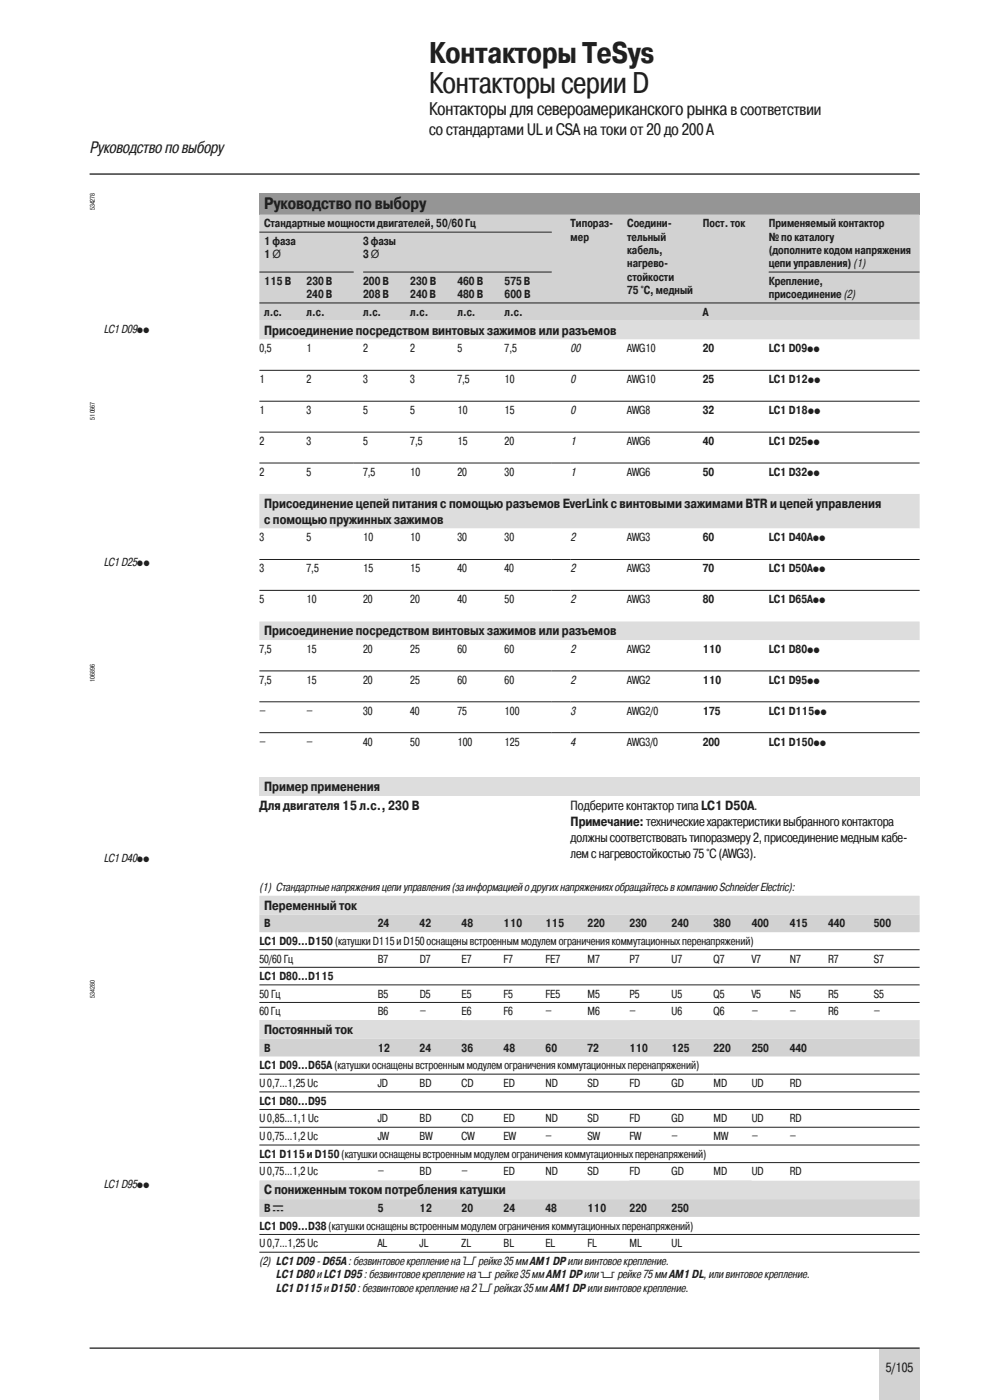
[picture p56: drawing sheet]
<svg xmlns="http://www.w3.org/2000/svg" width="210mm" height="297mm" viewBox="0 0 210 297" stroke-linecap="round" stroke-linejoin="round" font-family="sans-serif">
<defs><g id="words">
<g font-size="6.3" fill="#231f20">
<text x="91" y="13.4">Контакторы TeSys</text>
<text x="91" y="19.7">Контакторы серии D</text>
</g>
<text font-size="3.9" fill="#231f20" x="91" y="24.4">Контакторы для североамериканского рынка в соответствии</text>
<text font-size="3.6" fill="#231f20" x="19" y="32.6">Руководство по выбору</text>
<g font-size="3.5" fill="#231f20">
<text x="91" y="28.6">со стандартами UL и CSA на токи от 20 до 200 А</text>
<text x="56" y="44.4">Руководство по выбору</text>
</g>
<g font-size="2.8" fill="#231f20">
<text x="56" y="71">Присоединение посредством винтовых зажимов или разъемов</text>
<text x="56" y="107.7">Присоединение цепей питания с помощью разъемов EverLink с винтовыми зажимами BTR и цепей управления</text>
<text x="56" y="111.1">с помощью пружинных зажимов</text>
<text x="56" y="134.7">Присоединение посредством винтовых зажимов или разъемов</text>
<text x="56" y="167.7">Пример применения</text>
<text x="55" y="171.7">Для двигателя 15 л.с., 230 В</text>
<text x="121" y="171.7">Подберите контактор типа LC1 D50A.</text>
<text x="121" y="175.1">Примечание:технические характеристики выбранного контактора</text>
<text x="121" y="178.5">должны соответствовать типоразмеру 2, присоединение медным кабе-</text>
<text x="121" y="181.9">лем с нагревостойкостью 75 °C (AWG3).</text>
<text x="56" y="193">Переменный ток</text>
<text x="56" y="219.3">Постоянный ток</text>
<text x="56" y="253.3">С пониженным током потребления катушки</text>
<text x="187.8" y="290.9">5/105</text>
</g>
<g font-size="2.5" fill="#231f20">
<text x="56" y="48.2">Стандартные мощности двигателей, 50/60 Гц</text>
<text x="56" y="52">1 фаза</text>
<text x="77" y="52">3 фазы</text>
<text x="121" y="48.2">Типораз-</text>
<text x="121" y="51.1">мер</text>
<text x="133" y="48.2">Соедини-</text>
<text x="133" y="51.1">тельный</text>
<text x="133" y="53.9">кабель,</text>
<text x="149" y="48.2">Пост. ток</text>
<text x="163" y="48.2">Применяемый контактор</text>
<text x="163" y="51.1">№ по каталогу</text>
<text x="163" y="53.9">(дополните кодом напряжения</text>
<text x="56" y="54.8">1 Ø</text>
<text x="77" y="54.8">3 Ø</text>
<text x="133" y="56.7">нагрево-</text>
<text x="133" y="59.5">стойкости</text>
<text x="163" y="56.7">цепи управления) (1)</text>
<text x="56" y="60.4">115 В</text>
<text x="65" y="63.3">240 В</text>
<text x="65" y="60.4">230 В</text>
<text x="77" y="60.4">200 В</text>
<text x="77" y="63.3">208 В</text>
<text x="87" y="60.4">230 В</text>
<text x="87" y="63.3">240 В</text>
<text x="97" y="60.4">460 В</text>
<text x="97" y="63.3">480 В</text>
<text x="107" y="60.4">575 В</text>
<text x="107" y="63.3">600 В</text>
<text x="133" y="62.3">75 °C, медный</text>
<text x="163" y="60.4">Крепление,</text>
<text x="163" y="63.3">присоединение (2)</text>
<text x="22" y="70.6">LC1 D09pp</text>
<text x="56" y="67">л.с.</text>
<text x="65" y="67">л.с.</text>
<text x="77" y="67">л.с.</text>
<text x="87" y="67">л.с.</text>
<text x="97" y="67">л.с.</text>
<text x="107" y="67">л.с.</text>
<text x="149" y="67">A</text>
<text x="55" y="74.7">0,5</text>
<text x="65" y="74.7">1</text>
<text x="77" y="74.7">2</text>
<text x="87" y="74.7">2</text>
<text x="97" y="74.7">5</text>
<text x="107" y="74.7">7,5</text>
<text x="121" y="74.7">00</text>
<text x="133" y="74.7">AWG10</text>
<text x="149" y="74.7">20</text>
<text x="163" y="74.7">LC1 D09pp</text>
<text x="55" y="81.3">1</text>
<text x="65" y="81.3">2</text>
<text x="77" y="81.3">3</text>
<text x="87" y="81.3">3</text>
<text x="97" y="81.3">7,5</text>
<text x="107" y="81.3">10</text>
<text x="121" y="81.3">0</text>
<text x="133" y="81.3">AWG10</text>
<text x="149" y="81.3">25</text>
<text x="163" y="81.3">LC1 D12pp</text>
<text x="55" y="87.8">1</text>
<text x="65" y="87.8">3</text>
<text x="77" y="87.8">5</text>
<text x="87" y="87.8">5</text>
<text x="97" y="87.8">10</text>
<text x="107" y="87.8">15</text>
<text x="121" y="87.8">0</text>
<text x="133" y="87.8">AWG8</text>
<text x="149" y="87.8">32</text>
<text x="163" y="87.8">LC1 D18pp</text>
<text x="55" y="94.4">2</text>
<text x="65" y="94.4">3</text>
<text x="77" y="94.4">5</text>
<text x="87" y="94.4">7,5</text>
<text x="97" y="94.4">15</text>
<text x="107" y="94.4">20</text>
<text x="121" y="94.4">1</text>
<text x="133" y="94.4">AWG6</text>
<text x="149" y="94.4">40</text>
<text x="163" y="94.4">LC1 D25pp</text>
<text x="55" y="100.9">2</text>
<text x="65" y="100.9">5</text>
<text x="77" y="100.9">7,5</text>
<text x="87" y="100.9">10</text>
<text x="97" y="100.9">20</text>
<text x="107" y="100.9">30</text>
<text x="121" y="100.9">1</text>
<text x="133" y="100.9">AWG6</text>
<text x="149" y="100.9">50</text>
<text x="163" y="100.9">LC1 D32pp</text>
<text x="22" y="120">LC1 D25pp</text>
<text x="55" y="114.8">3</text>
<text x="65" y="114.8">5</text>
<text x="77" y="114.8">10</text>
<text x="87" y="114.8">10</text>
<text x="97" y="114.8">30</text>
<text x="107" y="114.8">30</text>
<text x="121" y="114.8">2</text>
<text x="133" y="114.8">AWG3</text>
<text x="149" y="114.8">60</text>
<text x="163" y="114.8">LC1 D40App</text>
<text x="55" y="121.4">3</text>
<text x="65" y="121.4">7,5</text>
<text x="77" y="121.4">15</text>
<text x="87" y="121.4">15</text>
<text x="97" y="121.4">40</text>
<text x="107" y="121.4">40</text>
<text x="121" y="121.4">2</text>
<text x="133" y="121.4">AWG3</text>
<text x="149" y="121.4">70</text>
<text x="163" y="121.4">LC1 D50App</text>
<text x="55" y="127.9">5</text>
<text x="65" y="127.9">10</text>
<text x="77" y="127.9">20</text>
<text x="87" y="127.9">20</text>
<text x="97" y="127.9">40</text>
<text x="107" y="127.9">50</text>
<text x="121" y="127.9">2</text>
<text x="133" y="127.9">AWG3</text>
<text x="149" y="127.9">80</text>
<text x="163" y="127.9">LC1 D65App</text>
<text x="55" y="138.5">7,5</text>
<text x="65" y="138.5">15</text>
<text x="77" y="138.5">20</text>
<text x="87" y="138.5">25</text>
<text x="97" y="138.5">60</text>
<text x="107" y="138.5">60</text>
<text x="121" y="138.5">2</text>
<text x="133" y="138.5">AWG2</text>
<text x="149" y="138.5">110</text>
<text x="163" y="138.5">LC1 D80pp</text>
<text x="55" y="145">7,5</text>
<text x="65" y="145">15</text>
<text x="77" y="145">20</text>
<text x="87" y="145">25</text>
<text x="97" y="145">60</text>
<text x="107" y="145">60</text>
<text x="121" y="145">2</text>
<text x="133" y="145">AWG2</text>
<text x="149" y="145">110</text>
<text x="163" y="145">LC1 D95pp</text>
<text x="55" y="151.6">–</text>
<text x="65" y="151.6">–</text>
<text x="77" y="151.6">30</text>
<text x="87" y="151.6">40</text>
<text x="97" y="151.6">75</text>
<text x="107" y="151.6">100</text>
<text x="121" y="151.6">3</text>
<text x="133" y="151.6">AWG2/0</text>
<text x="149" y="151.6">175</text>
<text x="163" y="151.6">LC1 D115pp</text>
<text x="55" y="158.1">–</text>
<text x="65" y="158.1">–</text>
<text x="77" y="158.1">40</text>
<text x="87" y="158.1">50</text>
<text x="97" y="158.1">100</text>
<text x="107" y="158.1">125</text>
<text x="121" y="158.1">4</text>
<text x="133" y="158.1">AWG3/0</text>
<text x="149" y="158.1">200</text>
<text x="163" y="158.1">LC1 D150pp</text>
<text x="22" y="182.7">LC1 D40pp</text>
<text x="55" y="189">(1) Стандартные напряжения цепи управления (за информацией о других напряжениях обращайтесь в компанию Schneider Electric):</text>
<text x="56" y="196.7">В</text>
<text x="80.1" y="196.7">24</text>
<text x="89" y="196.7">42</text>
<text x="97.9" y="196.7">48</text>
<text x="106.8" y="196.7">110</text>
<text x="115.7" y="196.7">115</text>
<text x="124.6" y="196.7">220</text>
<text x="133.5" y="196.7">230</text>
<text x="142.4" y="196.7">240</text>
<text x="151.3" y="196.7">380</text>
<text x="159.4" y="196.7">400</text>
<text x="167.5" y="196.7">415</text>
<text x="175.6" y="196.7">440</text>
<text x="185.3" y="196.7">500</text>
<text x="55" y="200.4">LC1 D09…D150 (катушки D115 и D150 оснащены встроенным модулем ограничения коммутационных перенапряжений)</text>
<text x="55" y="204.2">50/60 Гц</text>
<text x="55" y="207.9">LC1 D80…D115</text>
<text x="80.1" y="204.2">B7</text>
<text x="89" y="204.2">D7</text>
<text x="97.9" y="204.2">E7</text>
<text x="106.8" y="204.2">F7</text>
<text x="115.7" y="204.2">FE7</text>
<text x="124.6" y="204.2">M7</text>
<text x="133.5" y="204.2">P7</text>
<text x="142.4" y="204.2">U7</text>
<text x="151.3" y="204.2">Q7</text>
<text x="159.4" y="204.2">V7</text>
<text x="167.5" y="204.2">N7</text>
<text x="175.6" y="204.2">R7</text>
<text x="185.3" y="204.2">S7</text>
<text x="55" y="211.6">50 Гц</text>
<text x="55" y="215.3">60 Гц</text>
<text x="80.1" y="211.6">B5</text>
<text x="80.1" y="215.3">B6</text>
<text x="89" y="211.6">D5</text>
<text x="89" y="215.3">–</text>
<text x="97.9" y="211.6">E5</text>
<text x="97.9" y="215.3">E6</text>
<text x="106.8" y="215.3">F6</text>
<text x="106.8" y="211.6">F5</text>
<text x="115.7" y="211.6">FE5</text>
<text x="115.7" y="215.3">–</text>
<text x="124.6" y="211.6">M5</text>
<text x="124.6" y="215.3">M6</text>
<text x="133.5" y="211.6">P5</text>
<text x="133.5" y="215.3">–</text>
<text x="142.4" y="211.6">U5</text>
<text x="142.4" y="215.3">U6</text>
<text x="151.3" y="211.6">Q5</text>
<text x="151.3" y="215.3">Q6</text>
<text x="159.4" y="211.6">V5</text>
<text x="159.4" y="215.3">–</text>
<text x="167.5" y="211.6">N5</text>
<text x="167.5" y="215.3">–</text>
<text x="175.6" y="211.6">R5</text>
<text x="175.6" y="215.3">R6</text>
<text x="185.3" y="211.6">S5</text>
<text x="185.3" y="215.3">–</text>
<text x="55" y="226.8">LC1 D09…D65A(катушки оснащены встроенным модулем ограничения коммутационных перенапряжений)</text>
<text x="56" y="223">В</text>
<text x="80.1" y="223">12</text>
<text x="89" y="223">24</text>
<text x="97.9" y="223">36</text>
<text x="106.8" y="223">48</text>
<text x="115.7" y="223">60</text>
<text x="124.6" y="223">72</text>
<text x="133.5" y="223">110</text>
<text x="142.4" y="223">125</text>
<text x="151.3" y="223">220</text>
<text x="159.4" y="223">250</text>
<text x="167.5" y="223">440</text>
<text x="55" y="230.5">U 0,7…1,25 Uc</text>
<text x="80.1" y="230.5">JD</text>
<text x="89" y="230.5">BD</text>
<text x="97.9" y="230.5">CD</text>
<text x="106.8" y="230.5">ED</text>
<text x="115.7" y="230.5">ND</text>
<text x="124.6" y="230.5">SD</text>
<text x="133.5" y="230.5">FD</text>
<text x="142.4" y="230.5">GD</text>
<text x="151.3" y="230.5">MD</text>
<text x="159.4" y="230.5">UD</text>
<text x="167.5" y="230.5">RD</text>
<text x="55" y="234.3">LC1 D80…D95</text>
<text x="55" y="238">U 0,85…1,1 Uc</text>
<text x="80.1" y="238">JD</text>
<text x="89" y="238">BD</text>
<text x="97.9" y="238">CD</text>
<text x="106.8" y="238">ED</text>
<text x="115.7" y="238">ND</text>
<text x="124.6" y="238">SD</text>
<text x="133.5" y="238">FD</text>
<text x="142.4" y="238">GD</text>
<text x="151.3" y="238">MD</text>
<text x="159.4" y="238">UD</text>
<text x="167.5" y="238">RD</text>
<text x="55" y="241.8">U 0,75…1,2 Uc</text>
<text x="55" y="245.6">LC1 D115 и D150 (катушки оснащены встроенным модулем ограничения коммутационных перенапряжений)</text>
<text x="80.1" y="241.8">JW</text>
<text x="89" y="241.8">BW</text>
<text x="97.9" y="241.8">CW</text>
<text x="106.8" y="241.8">EW</text>
<text x="115.7" y="241.8">–</text>
<text x="124.6" y="241.8">SW</text>
<text x="133.5" y="241.8">FW</text>
<text x="142.4" y="241.8">–</text>
<text x="151.3" y="241.8">MW</text>
<text x="159.4" y="241.8">–</text>
<text x="167.5" y="241.8">–</text>
<text x="22" y="251.9">LC1 D95pp</text>
<text x="55" y="249.3">U 0,75…1,2 Uc</text>
<text x="80.1" y="249.3">–</text>
<text x="89" y="249.3">BD</text>
<text x="97.9" y="249.3">–</text>
<text x="106.8" y="249.3">ED</text>
<text x="115.7" y="249.3">ND</text>
<text x="124.6" y="249.3">SD</text>
<text x="133.5" y="249.3">FD</text>
<text x="142.4" y="249.3">GD</text>
<text x="151.3" y="249.3">MD</text>
<text x="159.4" y="249.3">UD</text>
<text x="167.5" y="249.3">RD</text>
<text x="56" y="257">В c</text>
<text x="80.1" y="257">5</text>
<text x="89" y="257">12</text>
<text x="97.9" y="257">20</text>
<text x="106.8" y="257">24</text>
<text x="115.7" y="257">48</text>
<text x="124.6" y="257">110</text>
<text x="133.5" y="257">220</text>
<text x="142.4" y="257">250</text>
<text x="55" y="260.8">LC1 D09…D38 (катушки оснащены встроенным модулем ограничения коммутационных перенапряжений)</text>
<text x="55" y="264.5">U 0,7…1,25 Uc</text>
<text x="55" y="268.3">(2) LC1 D09 - D65А: безвинтовое крепление на 6рейке 35 мм AM1 DP или винтовое крепление.</text>
<text x="80.1" y="264.5">AL</text>
<text x="89" y="264.5">JL</text>
<text x="97.9" y="264.5">ZL</text>
<text x="106.8" y="264.5">BL</text>
<text x="115.7" y="264.5">EL</text>
<text x="124.6" y="264.5">FL</text>
<text x="133.5" y="264.5">ML</text>
<text x="142.4" y="264.5">UL</text>
<text x="58.5" y="271.1">LC1 D80 и LC1 D95 : безвинтовое крепление на 5 рейке 35 мм AM1 DР или 5 рейке 75 мм AM1 DL, или винтовое крепление.</text>
<text x="58.5" y="273.9">LC1 D115 и D150 : безвинтовое крепление на 2 6рейках 35 мм AM1 DP или винтовое крепление.</text>
</g>
<g font-size="1.4" fill="#231f20">
<text x="20.1" y="44.6" transform="rotate(-90 20.1 44.6)">534278</text>
<text x="20.1" y="89" transform="rotate(-90 20.1 89)">510667</text>
<text x="20.1" y="144.7" transform="rotate(-90 20.1 144.7)">106896</text>
<text x="20.1" y="211.6" transform="rotate(-90 20.1 211.6)">534280</text>
</g>
</g></defs>
<path d="M55 40.9h140v4.6h-140z" fill="#939598"/>
<path d="M55 45.5h62v3.7h-62zM117 45.5h4v18.7h-4zM121 45.5h12v18.7h-12zM133 45.5h16v18.7h-16zM149 45.5h14v18.7h-14zM163 45.5h32v12.2h-32zM55 49.2h20v8.5h-20zM75 49.2h2v15h-2zM77 49.2h40v8.5h-40zM55 57.7h10v6.5h-10zM65 57.7h10v6.5h-10zM77 57.7h10v6.5h-10zM87 57.7h10v6.5h-10zM97 57.7h10v6.5h-10zM107 57.7h10v6.5h-10zM163 57.7h32v6.5h-32zM55 64.2h10v3.8h-10zM65 64.2h10v3.8h-10zM75 64.2h2v3.8h-2zM77 64.2h10v3.8h-10zM87 64.2h10v3.8h-10zM97 64.2h10v3.8h-10zM107 64.2h10v3.8h-10zM117 64.2h4v3.8h-4zM121 64.2h12v3.8h-12zM133 64.2h16v3.8h-16zM149 64.2h14v3.8h-14zM163 64.2h32v3.8h-32z" fill="#d1d2d4"/>
<path d="M55 68h140v4h-140zM55 104.7h140v7.4h-140zM55 131.8h140v3.9h-140z" fill="#dcdddf"/>
<g fill="#fff">
<path d="M55 72h10v6.5h-10zM65 72h10v6.5h-10zM75 72h2v6.5h-2zM117 72h4v6.5h-4zM121 72h12v6.5h-12zM133 72h16v6.5h-16zM55 78.5h10v6.6h-10zM65 78.5h10v6.6h-10zM75 78.5h2v6.6h-2zM117 78.5h4v6.6h-4zM121 78.5h12v6.6h-12zM133 78.5h16v6.6h-16zM55 85.1h10v6.5h-10zM65 85.1h10v6.5h-10zM75 85.1h2v6.5h-2zM117 85.1h4v6.5h-4zM121 85.1h12v6.5h-12zM133 85.1h16v6.5h-16zM55 91.6h10v6.6h-10zM65 91.6h10v6.6h-10zM75 91.6h2v6.6h-2zM117 91.6h4v6.6h-4zM121 91.6h12v6.6h-12zM133 91.6h16v6.6h-16zM55 98.2h10v6.5h-10zM65 98.2h10v6.5h-10zM75 98.2h2v6.5h-2zM117 98.2h4v6.5h-4zM121 98.2h12v6.5h-12zM133 98.2h16v6.5h-16zM55 112.1h10v6.6h-10zM65 112.1h10v6.6h-10zM75 112.1h2v6.6h-2zM117 112.1h4v6.6h-4zM121 112.1h12v6.6h-12zM133 112.1h16v6.6h-16zM55 118.7h10v6.5h-10zM65 118.7h10v6.5h-10zM75 118.7h2v6.5h-2zM117 118.7h4v6.5h-4zM121 118.7h12v6.5h-12zM133 118.7h16v6.5h-16zM55 125.2h10v6.6h-10zM65 125.2h10v6.6h-10zM75 125.2h2v6.6h-2zM117 125.2h4v6.6h-4zM121 125.2h12v6.6h-12zM133 125.2h16v6.6h-16zM55 135.7h10v6.6h-10zM65 135.7h10v6.6h-10zM75 135.7h2v6.6h-2zM117 135.7h4v6.6h-4zM121 135.7h12v6.6h-12zM133 135.7h16v6.6h-16zM55 142.3h10v6.5h-10zM65 142.3h10v6.5h-10zM75 142.3h2v6.5h-2zM117 142.3h4v6.5h-4zM121 142.3h12v6.5h-12zM133 142.3h16v6.5h-16zM55 148.8h10v6.6h-10zM65 148.8h10v6.6h-10zM75 148.8h2v6.6h-2zM117 148.8h4v6.6h-4zM121 148.8h12v6.6h-12zM133 148.8h16v6.6h-16zM55 155.4h10v9.4h-10zM65 155.4h10v9.4h-10zM75 155.4h2v9.4h-2zM117 155.4h4v9.4h-4zM121 155.4h12v9.4h-12zM133 155.4h16v9.4h-16zM55 168.7h66v17.6h-66zM121 168.7h74v17.6h-74z"/>
<path d="M77 72h10v6.5h-10zM87 72h10v6.5h-10zM97 72h10v6.5h-10zM107 72h10v6.5h-10zM149 72h14v6.5h-14zM163 72h32v6.5h-32zM77 78.5h10v6.6h-10zM87 78.5h10v6.6h-10zM97 78.5h10v6.6h-10zM107 78.5h10v6.6h-10zM149 78.5h14v6.6h-14zM163 78.5h32v6.6h-32zM77 85.1h10v6.5h-10zM87 85.1h10v6.5h-10zM97 85.1h10v6.5h-10zM107 85.1h10v6.5h-10zM149 85.1h14v6.5h-14zM163 85.1h32v6.5h-32zM77 91.6h10v6.6h-10zM87 91.6h10v6.6h-10zM97 91.6h10v6.6h-10zM107 91.6h10v6.6h-10zM149 91.6h14v6.6h-14zM163 91.6h32v6.6h-32zM77 98.2h10v6.5h-10zM87 98.2h10v6.5h-10zM97 98.2h10v6.5h-10zM107 98.2h10v6.5h-10zM149 98.2h14v6.5h-14zM163 98.2h32v6.5h-32zM77 112.1h10v6.6h-10zM87 112.1h10v6.6h-10zM97 112.1h10v6.6h-10zM107 112.1h10v6.6h-10zM149 112.1h14v6.6h-14zM163 112.1h32v6.6h-32zM77 118.7h10v6.5h-10zM87 118.7h10v6.5h-10zM97 118.7h10v6.5h-10zM107 118.7h10v6.5h-10zM149 118.7h14v6.5h-14zM163 118.7h32v6.5h-32zM77 125.2h10v6.6h-10zM87 125.2h10v6.6h-10zM97 125.2h10v6.6h-10zM107 125.2h10v6.6h-10zM149 125.2h14v6.6h-14zM163 125.2h32v6.6h-32zM77 135.7h10v6.6h-10zM87 135.7h10v6.6h-10zM97 135.7h10v6.6h-10zM107 135.7h10v6.6h-10zM149 135.7h14v6.6h-14zM163 135.7h32v6.6h-32zM77 142.3h10v6.5h-10zM87 142.3h10v6.5h-10zM97 142.3h10v6.5h-10zM107 142.3h10v6.5h-10zM149 142.3h14v6.5h-14zM163 142.3h32v6.5h-32zM77 148.8h10v6.6h-10zM87 148.8h10v6.6h-10zM97 148.8h10v6.6h-10zM107 148.8h10v6.6h-10zM149 148.8h14v6.6h-14zM163 148.8h32v6.6h-32zM77 155.4h10v9.4h-10zM87 155.4h10v9.4h-10zM97 155.4h10v9.4h-10zM107 155.4h10v9.4h-10zM149 155.4h14v9.4h-14zM163 155.4h32v9.4h-32z"/>
</g>
<path d="M55 164.8h140v3.9h-140z" fill="#dcdddf"/>
<g fill="none" stroke="#231f20" stroke-width=".21">
<path d="M55 49.2h62M55 57.7h20M77 57.7h40M163 57.7h32M55 78.5h140M55 64.2h140M55 98.2h140M55 91.6h140M55 85.1h140M55 118.7h140M55 125.2h140M55 155.4h140"/>
<path d="M55 148.8h140M55 142.3h140"/>
</g>
<path d="M55 186.3h140v3.7h-140zM55 197.7h140v3.7h-140zM55 201.4h25.1v3.8h-25.1zM80.1 201.4h8.9v3.8h-8.9zM89 201.4h8.9v3.8h-8.9zM133.5 201.4h8.9v3.8h-8.9zM142.4 201.4h8.9v3.8h-8.9zM151.3 201.4h8.1v3.8h-8.1zM55 205.2h140v3.7h-140zM55 208.9h25.1v3.7h-25.1zM80.1 208.9h8.9v3.7h-8.9zM89 208.9h8.9v3.7h-8.9zM133.5 208.9h8.9v3.7h-8.9zM142.4 208.9h8.9v3.7h-8.9zM151.3 208.9h8.1v3.7h-8.1zM55 212.6h25.1v3.7h-25.1zM80.1 212.6h8.9v3.7h-8.9zM89 212.6h8.9v3.7h-8.9zM133.5 212.6h8.9v3.7h-8.9zM142.4 212.6h8.9v3.7h-8.9zM151.3 212.6h8.1v3.7h-8.1zM55 224.1h140v3.7h-140zM55 227.8h25.1v3.8h-25.1zM80.1 227.8h8.9v3.8h-8.9zM89 227.8h8.9v3.8h-8.9zM133.5 227.8h8.9v3.8h-8.9zM142.4 227.8h8.9v3.8h-8.9zM151.3 227.8h8.1v3.8h-8.1zM55 231.6h140v3.7h-140zM55 235.3h25.1v3.8h-25.1zM80.1 235.3h8.9v3.8h-8.9zM89 235.3h8.9v3.8h-8.9zM133.5 235.3h8.9v3.8h-8.9zM142.4 235.3h8.9v3.8h-8.9zM151.3 235.3h8.1v3.8h-8.1zM55 239.1h25.1v3.7h-25.1zM80.1 239.1h8.9v3.7h-8.9zM89 239.1h8.9v3.7h-8.9zM133.5 239.1h8.9v3.7h-8.9zM142.4 239.1h8.9v3.7h-8.9zM151.3 239.1h8.1v3.7h-8.1zM55 242.8h140v3.8h-140zM55 246.6h25.1v3.7h-25.1zM80.1 246.6h8.9v3.7h-8.9zM89 246.6h8.9v3.7h-8.9zM133.5 246.6h8.9v3.7h-8.9zM142.4 246.6h8.9v3.7h-8.9zM151.3 246.6h8.1v3.7h-8.1zM55 258.1h140v3.7h-140zM55 261.8h25.1v3.8h-25.1zM80.1 261.8h8.9v3.8h-8.9zM89 261.8h8.9v3.8h-8.9zM133.5 261.8h8.9v3.8h-8.9zM142.4 261.8h8.9v3.8h-8.9zM151.3 261.8h8.1v3.8h-8.1zM55 265.6h140v14.8h-140z" fill="#fff"/>
<path d="M55 190h140v4h-140zM55 216.3h140v4h-140zM55 250.3h140v4h-140z" fill="#dcdddf"/>
<path d="M55 194h25.1v3.7h-25.1zM80.1 194h8.9v3.7h-8.9zM89 194h8.9v3.7h-8.9zM97.9 194h8.9v3.7h-8.9zM106.8 194h8.9v3.7h-8.9zM115.7 194h8.9v3.7h-8.9zM124.6 194h8.9v3.7h-8.9zM133.5 194h8.9v3.7h-8.9zM142.4 194h8.9v3.7h-8.9zM151.3 194h8.1v3.7h-8.1zM159.4 194h8.1v3.7h-8.1zM167.5 194h8.1v3.7h-8.1zM175.6 194h9.7v3.7h-9.7zM185.3 194h9.7v3.7h-9.7zM55 220.3h25.1v3.8h-25.1zM80.1 220.3h8.9v3.8h-8.9zM89 220.3h8.9v3.8h-8.9zM97.9 220.3h8.9v3.8h-8.9zM106.8 220.3h8.9v3.8h-8.9zM115.7 220.3h8.9v3.8h-8.9zM124.6 220.3h8.9v3.8h-8.9zM133.5 220.3h8.9v3.8h-8.9zM142.4 220.3h8.9v3.8h-8.9zM151.3 220.3h8.1v3.8h-8.1zM159.4 220.3h8.1v3.8h-8.1zM167.5 220.3h8.1v3.8h-8.1zM175.6 220.3h9.7v3.8h-9.7zM185.3 220.3h9.7v3.8h-9.7zM55 254.3h25.1v3.8h-25.1zM80.1 254.3h8.9v3.8h-8.9zM89 254.3h8.9v3.8h-8.9zM97.9 254.3h8.9v3.8h-8.9zM106.8 254.3h8.9v3.8h-8.9zM115.7 254.3h8.9v3.8h-8.9zM124.6 254.3h8.9v3.8h-8.9zM133.5 254.3h8.9v3.8h-8.9zM142.4 254.3h8.9v3.8h-8.9zM151.3 254.3h8.1v3.8h-8.1zM159.4 254.3h8.1v3.8h-8.1zM167.5 254.3h8.1v3.8h-8.1zM175.6 254.3h9.7v3.8h-9.7zM185.3 254.3h9.7v3.8h-9.7z" fill="#d1d2d4"/>
<path d="M97.9 201.4h8.9v3.8h-8.9zM106.8 201.4h8.9v3.8h-8.9zM115.7 201.4h8.9v3.8h-8.9zM124.6 201.4h8.9v3.8h-8.9zM159.4 201.4h8.1v3.8h-8.1zM167.5 201.4h8.1v3.8h-8.1zM175.6 201.4h9.7v3.8h-9.7zM185.3 201.4h9.7v3.8h-9.7zM97.9 208.9h8.9v3.7h-8.9zM106.8 208.9h8.9v3.7h-8.9zM115.7 208.9h8.9v3.7h-8.9zM124.6 208.9h8.9v3.7h-8.9zM159.4 208.9h8.1v3.7h-8.1zM167.5 208.9h8.1v3.7h-8.1zM175.6 208.9h9.7v3.7h-9.7zM185.3 208.9h9.7v3.7h-9.7zM97.9 212.6h8.9v3.7h-8.9zM106.8 212.6h8.9v3.7h-8.9zM115.7 212.6h8.9v3.7h-8.9zM124.6 212.6h8.9v3.7h-8.9zM159.4 212.6h8.1v3.7h-8.1zM167.5 212.6h8.1v3.7h-8.1zM175.6 212.6h9.7v3.7h-9.7zM185.3 212.6h9.7v3.7h-9.7zM97.9 227.8h8.9v3.8h-8.9zM106.8 227.8h8.9v3.8h-8.9zM115.7 227.8h8.9v3.8h-8.9zM124.6 227.8h8.9v3.8h-8.9zM159.4 227.8h8.1v3.8h-8.1zM167.5 227.8h8.1v3.8h-8.1zM175.6 227.8h9.7v3.8h-9.7zM185.3 227.8h9.7v3.8h-9.7zM97.9 235.3h8.9v3.8h-8.9zM106.8 235.3h8.9v3.8h-8.9zM115.7 235.3h8.9v3.8h-8.9zM124.6 235.3h8.9v3.8h-8.9zM159.4 235.3h8.1v3.8h-8.1zM167.5 235.3h8.1v3.8h-8.1zM175.6 235.3h9.7v3.8h-9.7zM185.3 235.3h9.7v3.8h-9.7zM97.9 239.1h8.9v3.7h-8.9zM106.8 239.1h8.9v3.7h-8.9zM115.7 239.1h8.9v3.7h-8.9zM124.6 239.1h8.9v3.7h-8.9zM159.4 239.1h8.1v3.7h-8.1zM167.5 239.1h8.1v3.7h-8.1zM175.6 239.1h9.7v3.7h-9.7zM185.3 239.1h9.7v3.7h-9.7zM97.9 246.6h8.9v3.7h-8.9zM106.8 246.6h8.9v3.7h-8.9zM115.7 246.6h8.9v3.7h-8.9zM124.6 246.6h8.9v3.7h-8.9zM159.4 246.6h8.1v3.7h-8.1zM167.5 246.6h8.1v3.7h-8.1zM175.6 246.6h9.7v3.7h-9.7zM185.3 246.6h9.7v3.7h-9.7zM97.9 261.8h8.9v3.8h-8.9zM106.8 261.8h8.9v3.8h-8.9zM115.7 261.8h8.9v3.8h-8.9zM124.6 261.8h8.9v3.8h-8.9zM159.4 261.8h8.1v3.8h-8.1zM167.5 261.8h8.1v3.8h-8.1zM175.6 261.8h9.7v3.8h-9.7zM185.3 261.8h9.7v3.8h-9.7z" fill="#fff"/>
<path d="M55 212.6h140M55 208.9h140M55 205.2h140M55 201.4h140M55 227.8h140M55 239.1h140M55 235.3h140M55 231.6h140M55 246.6h140M55 242.8h140M55 265.6h140M55 261.8h140" fill="none" stroke="#231f20" stroke-width=".21"/>
<path d="M19 36.9h176" fill="none" stroke="#231f20" stroke-width=".28"/>
<path d="M186.5 286.1h8.5v10.9h-8.5z" fill="#d1d2d4"/>
<path d="M19 285.9h176" fill="none" stroke="#231f20" stroke-width=".28"/>
<use href="#words"/>
</svg>
